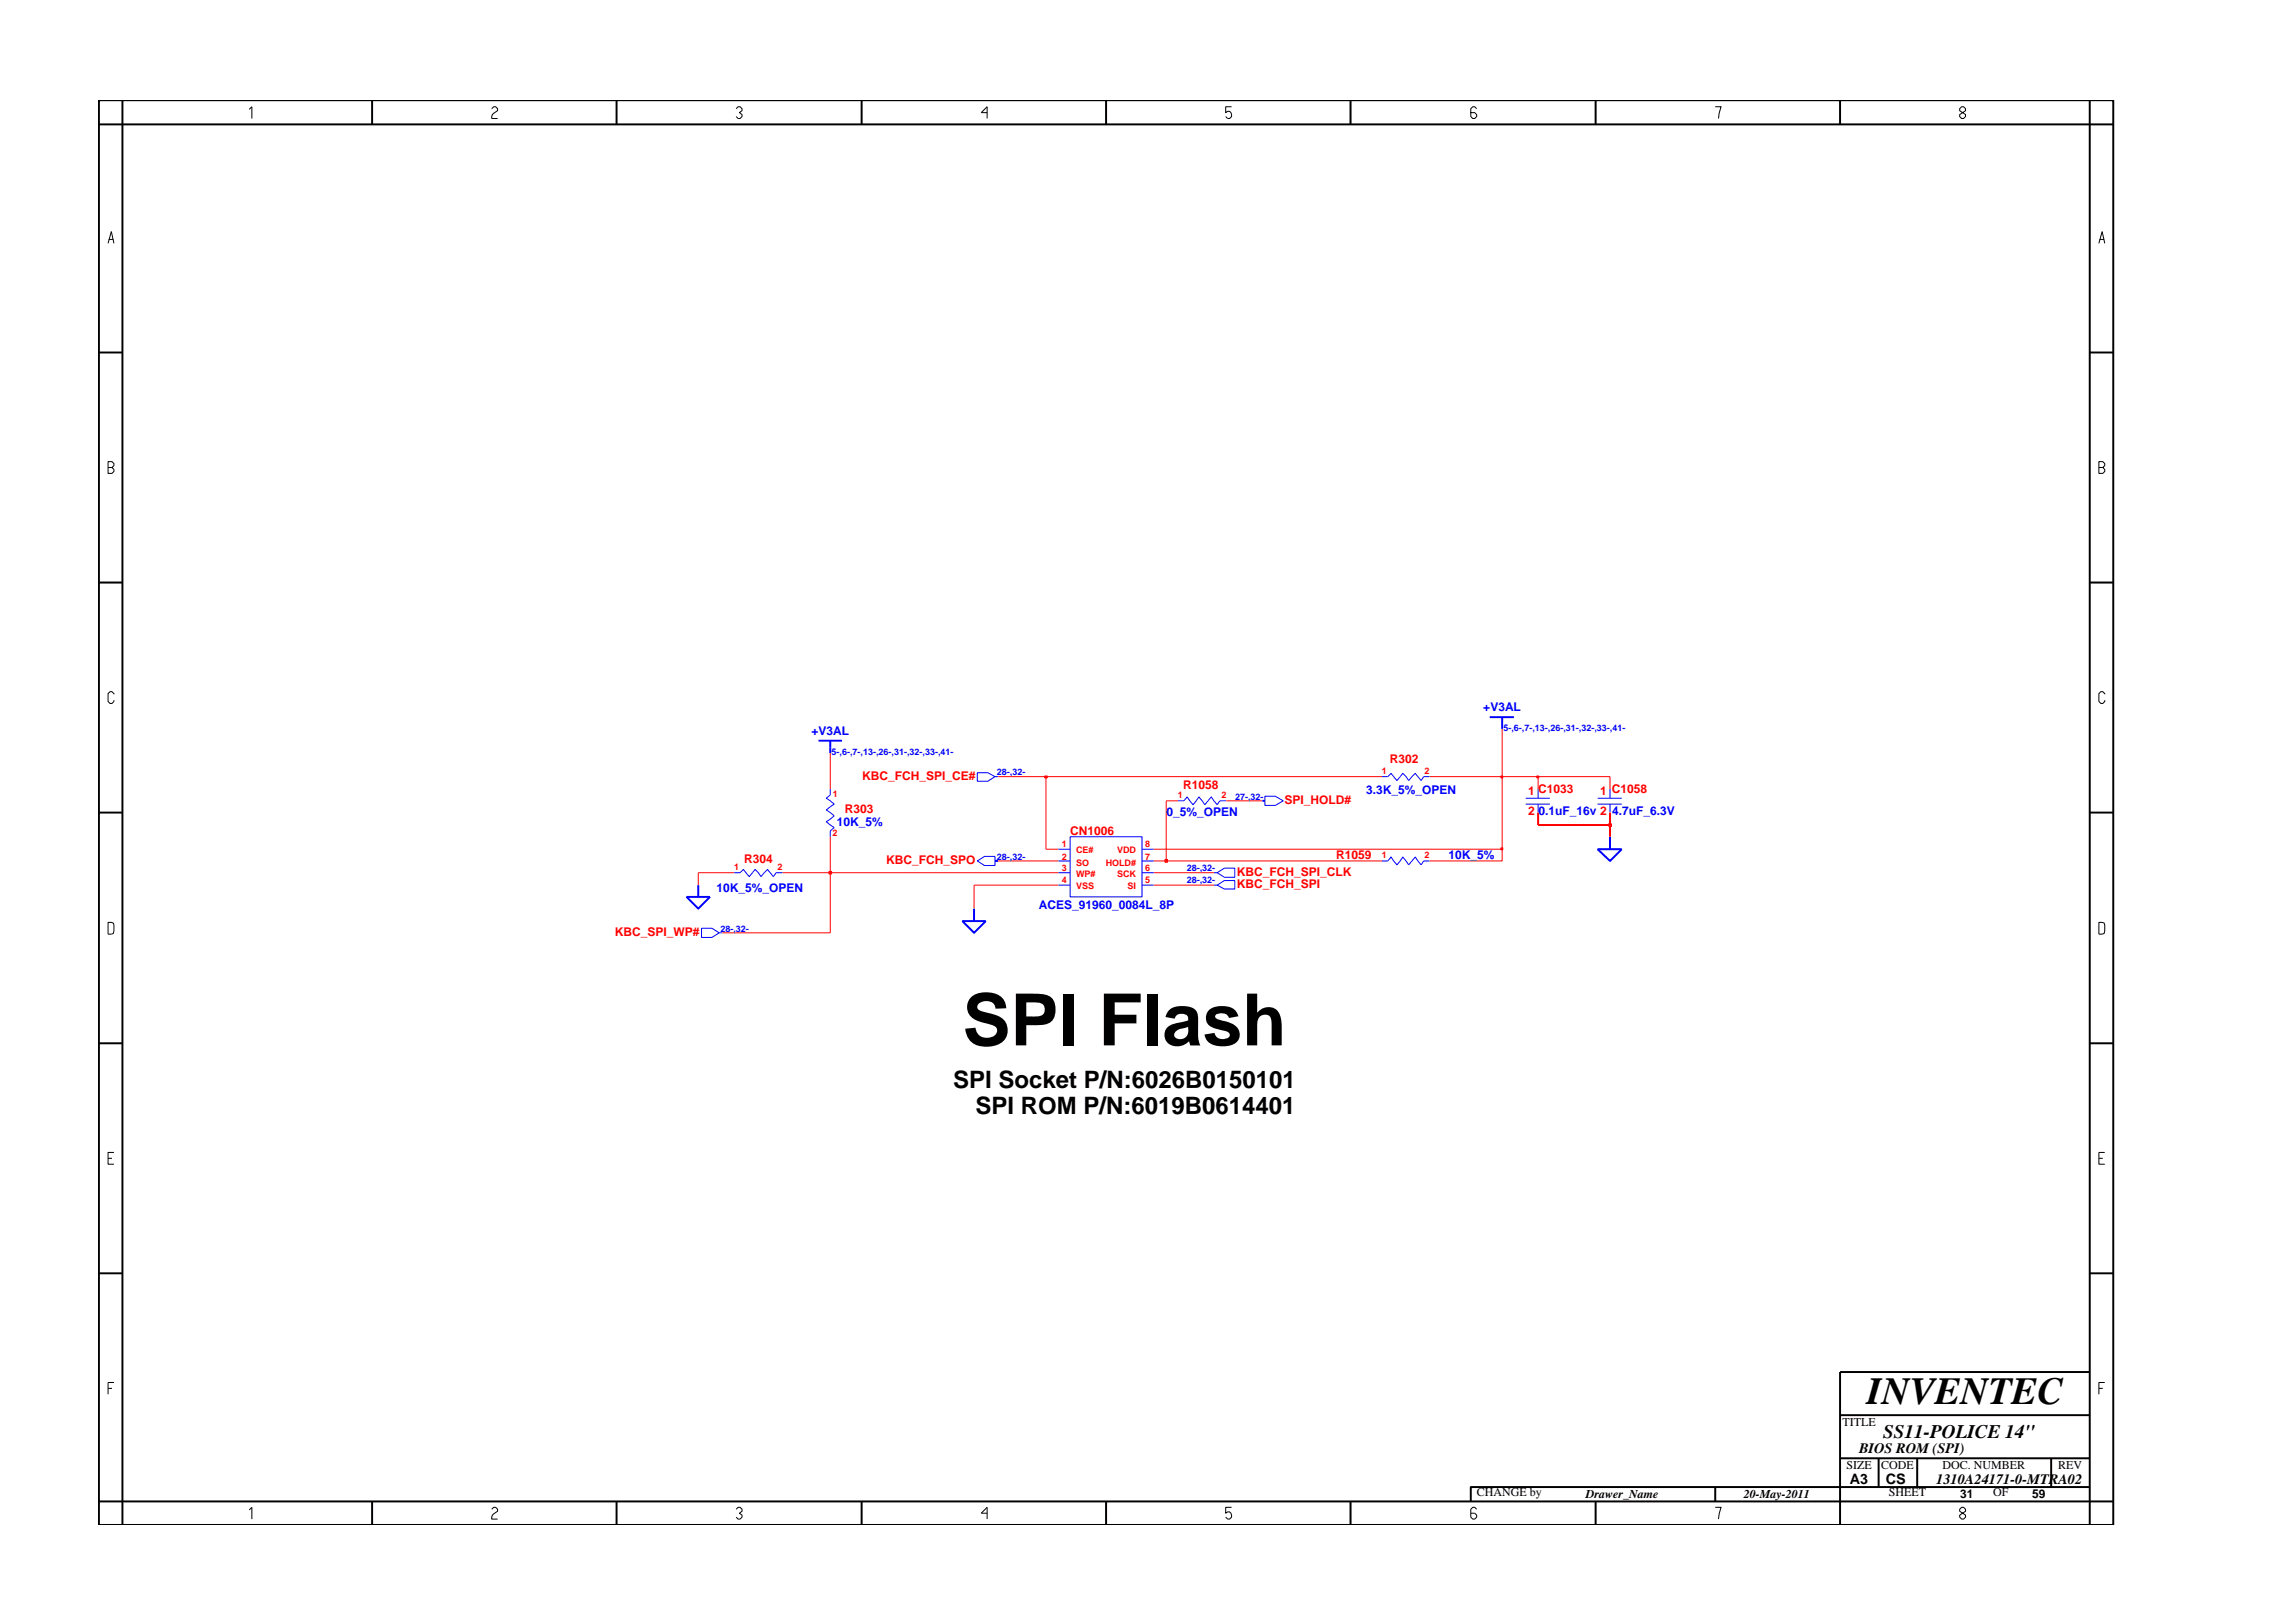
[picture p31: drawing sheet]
<svg xmlns="http://www.w3.org/2000/svg" width="297mm" height="210mm" viewBox="0 0 297 210" stroke-linecap="round" stroke-linejoin="round" font-family="sans-serif">
<defs><g id="words">
<text font-size="9.3" x="124.7" y="135.4">SPI Flash</text>
<text font-size="5" x="241.8" y="181.9">INVENTEC</text>
<g font-size="3.1">
<text x="123.5" y="140.9">SPI Socket P/N:6026B0150101</text>
<text x="126.4" y="144.3">SPI ROM P/N:6019B0614401</text>
</g>
<text font-size="2.5" x="244" y="186.3">SS11-POLICE 14&quot;</text>
<g font-size="1.9">
<text x="240.8" y="188.2">BIOS ROM (SPI)</text>
<text x="239.6" y="192.2">A3</text>
<text x="244.3" y="192.3">CS</text>
<text x="250.8" y="192.2">1310A24171-0-MTRA02</text>
</g>
<g font-size="1.6" fill="#00f">
<text x="105.1" y="95.2">+V3AL</text>
<text x="192.2" y="92.1">+V3AL</text>
<text x="108.4" y="107">10K_5%</text>
<text x="151.1" y="105.7">0_5%_OPEN</text>
<text x="177" y="102.9">3.3K_5%_OPEN</text>
<text x="199.3" y="105.6">0.1uF_16v 2</text>
<text x="208.8" y="105.6">4.7uF_6.3V</text>
<text x="187.6" y="111.3">10K_5%</text>
<text x="92.8" y="115.5">10K_5%_OPEN</text>
<text x="134.6" y="117.7">ACES_91960_0084L_8P</text>
</g>
<g font-size="1.6" fill="#f00">
<text x="111.7" y="101">KBC_FCH_SPI_CE#</text>
<text x="180" y="98.8">R302</text>
<text x="109.4" y="105.4">R303</text>
<text x="153.3" y="102.2">R1058</text>
<text x="166.4" y="104.1">SPI_HOLD#</text>
<text x="198" y="103">1 C1033</text>
<text x="198" y="105.6">2</text>
<text x="207.3" y="103">1 C1058</text>
<text x="96.4" y="111.8">R304</text>
<text x="114.8" y="111.9">KBC_FCH_SPO</text>
<text x="138.6" y="108.2">CN1006</text>
<text x="160.2" y="113.5">KBC_FCH_SPI_CLK</text>
<text x="173.1" y="111.3">R1059</text>
<text x="160.2" y="115">KBC_FCH_SPI</text>
<text x="79.7" y="121.2">KBC_SPI_WP#</text>
</g>
<g font-size="1.6">
<text x="238.7" y="184.8">TITLE</text>
<text x="239.2" y="190.4">SIZE</text>
<text x="243.7" y="190.4">CODE</text>
<text x="251.6" y="190.4">DOC. NUMBER</text>
<text x="266.6" y="190.4">REV</text>
<text x="191.3" y="193.8">CHANGE by</text>
<text x="205.4" y="194.1">Drawer_Name</text>
<text x="225.9" y="194.1">20-May-2011</text>
<text x="244.7" y="193.8">SHEET</text>
<text x="253.9" y="194.1">31</text>
<text x="258.2" y="193.8">OF</text>
<text x="263.3" y="194.1">59</text>
</g>
<g font-size="1.2" fill="#00f">
<text x="194.8" y="94.7">5-,6-,7-,13-,26-,31-,32-,33-,41-</text>
<text x="107.7" y="97.8">5-,6-,7-,13-,26-,31-,32-,33-,41-</text>
<text x="129.1" y="100.4">28-,32-</text>
<text x="160" y="103.6">27-,32-</text>
<text x="129.1" y="111.4">28-,32-</text>
<text x="153.7" y="112.9">28-,32-</text>
<text x="153.7" y="114.4">28-,32-</text>
<text x="93.3" y="120.7">28-,32-</text>
</g>
<g font-size="1.2" fill="#f00">
<text x="179" y="100.3">1</text>
<text x="184.5" y="100.3">2</text>
<text x="107.9" y="103.2">1</text>
<text x="152.6" y="103.4">1</text>
<text x="158.2" y="103.4">2</text>
<text x="95.1" y="112.7">1</text>
<text x="100.7" y="112.7">2</text>
<text x="107.8" y="108.3">2</text>
<text x="137.6" y="109.8">1</text>
<text x="137.6" y="111.4">2</text>
<text x="137.6" y="112.9">3</text>
<text x="139.4" y="110.5">CE#</text>
<text x="139.4" y="112.1">SO</text>
<text x="139.4" y="113.7">WP#</text>
<text x="143.2" y="112.1">HOLD#</text>
<text x="144.7" y="113.7">SCK</text>
<text x="144.7" y="110.5">VDD</text>
<text x="148.4" y="111.4">7</text>
<text x="148.4" y="112.9">6</text>
<text x="148.4" y="109.8">8</text>
<text x="179" y="111.1">1</text>
<text x="184.5" y="111.1">2</text>
<text x="137.6" y="114.4">4</text>
<text x="139.4" y="115.2">VSS</text>
<text x="146.1" y="115.2">SI</text>
<text x="148.4" y="114.4">5</text>
</g>
</g></defs>
<path d="M106 96h3.1M107.6 96v1.6M193 92.9h3.1M194.6 92.9v1.5M88.9 116.2h3.1l-1.5 1.5zM90.5 114.7v1.5M124.7 119.3h3l-1.5 1.5zM126.2 117.7v1.6M128.9 111.5h.4M163.5 103.7h.4M207 110h3.1l-1.5 1.5zM208.6 108.4v1.6" fill="none" stroke="#00f" stroke-width=".25"/>
<g fill="none" stroke="#00f" stroke-width=".13">
<path d="M95.1 113.1h.8l.4-.5 .8 1 .7-1 .8 1 .8-1 .8 1 .3-.5h.9M107.6 102.2v.8l-.6 .4 1.1 .8-1.1 .7 1.1 .8-1.1 .8 1.1 .7-.5 .4v.8M126.6 100.1h1.4l.9 .5-.9 .6h-1.4zM126.6 111.5l.9-.6h1.4v1.2h-1.4zM128.9 100.6h.4M137.1 113.1h1.5M137.1 114.7h1.5M137.1 111.5h1.5M137.1 110h1.5M138.6 108.4h9.3v7.8h-9.3zM147.9 113.1h1.6M147.9 114.7h1.6"/>
<path d="M147.9 111.5h1.6M147.9 110h1.6M152.6 103.7h.8l.4-.5 .7 1.1 .8-1.1 .8 1.1 .8-1.1 .8 1.1 .3-.6h.9M157.3 113.1h.4M157.3 114.7h.4M157.7 113.1l.9-.6h1.4v1.2h-1.4zM157.7 114.7l.9-.6h1.4v1.1h-1.4zM163.9 103.2h1.3l1 .5-1 .6h-1.3zM179 100.6h.8l.4-.4 .8 .9 .7-.9 .8 .9 .8-.9 .8 .9 .3-.5h.8M179 111.5h.8l.4-.5 .8 1 .7-1 .8 1 .8-1 .8 1 .3-.5h.8M197.6 103.4h3.2M197.6 104.2h3.2"/>
<path d="M199.2 102.2v1.2M199.2 104.2v1.1M207 103.4h3.1M207 104.2h3.1M208.6 102.2v1.2M208.6 104.2v1.1M90.9 120.3h1.3l1 .5-1 .6h-1.3zM93.2 120.8h.4"/>
</g>
<path d="M95.1 113.1h-4.6v1.6M101.4 113.1h6.2v7.7h-14M137.1 114.7h-10.9v3M149.5 114.7h7.8" fill="none" stroke="#f00" stroke-width=".13"/>
<path d="M107.4 112.9h.3v.3h-.3z" fill-rule="evenodd" fill="#8e2323"/>
<path d="M107.4 112.9h.3v.3h-.3zM107.6 108.4v4.7h29.5M129.3 111.5h7.8M149.5 113.1h7.8M149.5 111.5h1.6" fill="none" stroke="#f00" stroke-width=".13"/>
<path d="M150.9 111.4h.3v.3h-.3z" fill-rule="evenodd" fill="#8e2323"/>
<path d="M135.5 100.6v9.4h1.6M149.5 110h45.1v1.5h-9.4M150.9 111.4h.3v.3h-.3zM151.1 103.7v7.8h27.9" fill="none" stroke="#f00" stroke-width=".13"/>
<path d="M194.4 109.8h.3v.3h-.3z" fill-rule="evenodd" fill="#8e2323"/>
<path d="M194.4 109.8h.3v.3h-.3zM194.6 100.6v9.4" fill="none" stroke="#f00" stroke-width=".13"/>
<path d="M199.2 105.3v1.6h9.4v1.5" fill="none" stroke="#f00" stroke-width=".25"/>
<path d="M208.4 106.7h.3v.3h-.3z" fill-rule="evenodd" fill="#8e2323"/>
<path d="M107.6 97.6v4.6M129.3 100.6h6.2M151.1 103.7h1.5M158.9 103.7h4.6M199.2 100.6v1.6M208.4 106.7h.3v.3h-.3zM208.6 100.6v1.6" fill="none" stroke="#f00" stroke-width=".13"/>
<path d="M208.6 105.3v1.6" fill="none" stroke="#f00" stroke-width=".25"/>
<path d="M135.3 100.5h.4v.3h-.4z" fill-rule="evenodd" fill="#8e2323"/>
<path d="M135.3 100.5h.4v.3h-.4zM135.5 100.6h43.5M185.2 100.6h9.4" fill="none" stroke="#f00" stroke-width=".13"/>
<path d="M194.4 100.5h.3v.3h-.3z" fill-rule="evenodd" fill="#8e2323"/>
<path d="M194.6 94.4v6.2h4.6M194.4 100.5h.3v.3h-.3z" fill="none" stroke="#f00" stroke-width=".13"/>
<path d="M199.1 100.5h.2v.3h-.2z" fill-rule="evenodd" fill="#8e2323"/>
<path d="M199.1 100.5h.2v.3h-.2zM199.2 100.6h9.4" fill="none" stroke="#f00" stroke-width=".13"/>
<g fill="none" stroke="#000" stroke-width=".25">
<path d="M12.8 13h261v184.6h-261zM12.8 16.1h261M15.9 13v184.6M48.2 13v3.1M79.9 13v3.1M111.6 13v3.1M143.3 13v3.1M174.9 13v3.1M206.7 13v3.1M238.4 13v3.1M270.7 13v184.6M12.8 45.7h3.1"/>
<path d="M270.7 45.7h3.1M12.8 75.5h3.1M270.7 75.5h3.1M12.8 105.3h3.1M270.7 105.3h3.1M12.8 135.2h3.1M270.7 135.2h3.1M12.8 165h3.1M270.7 177.7h-32.3v19.9M270.7 165h3.1M12.8 194.5h261M48.2 194.5v3.1"/>
<path d="M79.9 194.5v3.1M111.6 194.5v3.1M143.3 194.5v3.1M174.9 194.5v3.1M206.7 194.5v3.1M222.2 192.6v1.9M238.4 183.3h32.3M238.4 188.9h32.3M243.4 188.9v3.7M248.4 188.9v3.7M265.7 188.9v3.7M270.7 192.6h-80.2v1.9"/>
</g>
<g fill="none" stroke="#000" stroke-width=".13">
<path d="M32.3 14.2l.3-.4v1.6M63.7 14.1l.3-.3h.2l.3 .3v.2l-.5 .4-.3 .4v.3h.8M95.4 14.1l.2-.3h.3l.2 .3v.2l-.3 .3 .3 .2v.3l-.2 .3h-.3l-.2-.3M127.9 14.6h-.8l.8-.8v1.6M159.5 13.8h-.7v.8l.2-.2a.5 .5 0 0 1 .5 .7l-.2 .3h-.3l-.2-.3M191.3 14.1l-.3-.3h-.2l-.3 .3v1l.3 .3h.2l.3-.3v-.3l-.3-.2h-.5M222.2 13.8h.8l-.4 1.6M254.1 13.8l-.2 .3v.2l.7 .5v.3l-.2 .3h-.3l-.2-.3v-.3l.7-.5v-.2l-.2-.3zM14 31.5l.4-1.5 .4 1.5M14.1 31h.6M271.9 31.5l.4-1.5 .4 1.5M272 31h.6"/>
<path d="M14 59.8h.5l.3 .3v.2l-.3 .3 .3 .2v.3l-.3 .2h-.5zM271.9 59.8h.5l.3 .3v.2l-.3 .3 .3 .2v.3l-.3 .2h-.5zM14 60.6h.5M271.9 60.6h.5M14.8 89.9l-.3-.3h-.2l-.3 .3v1l.3 .2h.2l.3-.2v-.2M272.7 89.9l-.3-.3h-.3l-.2 .3v1l.2 .2h.3l.3-.2v-.2M14 119.5l.7 .1 .1 .2-.1 1.1-.7 .1zM271.9 119.5l.7 .1 .1 .2-.1 1.1-.7 .1zM14 150.1h.5M14.8 149.3h-.8v1.5h.8M271.9 150.1h.5M272.7 149.3h-.8v1.5h.8"/>
<path d="M14 179.9h.5M14.8 179.1h-.8v1.5M271.9 179.9h.5M272.7 179.1h-.8v1.5M32.3 195.6l.3-.3v1.5M63.7 195.5l.3-.2h.2l.3 .2v.3l-.5 .3-.3 .4v.3h.8M95.4 195.5l.2-.2h.3l.2 .2v.3l-.3 .2 .3 .3v.2l-.2 .3h-.3l-.2-.3M127.9 196h-.8l.8-.7v1.5M159.5 195.3h-.7v.7l.2-.1a.5 .5 0 0 1 .5 .6l-.2 .3h-.3l-.2-.3M191.3 195.5l-.3-.2h-.2l-.3 .2v1l.3 .3h.2l.3-.3v-.2l-.3-.3h-.5M222.2 195.3h.8l-.4 1.5M254.1 195.3l-.2 .2v.3l.7 .5v.2l-.2 .3h-.3l-.2-.3v-.2l.7-.5v-.3l-.2-.2z"/>
</g>
<use href="#words"/>
</svg>
